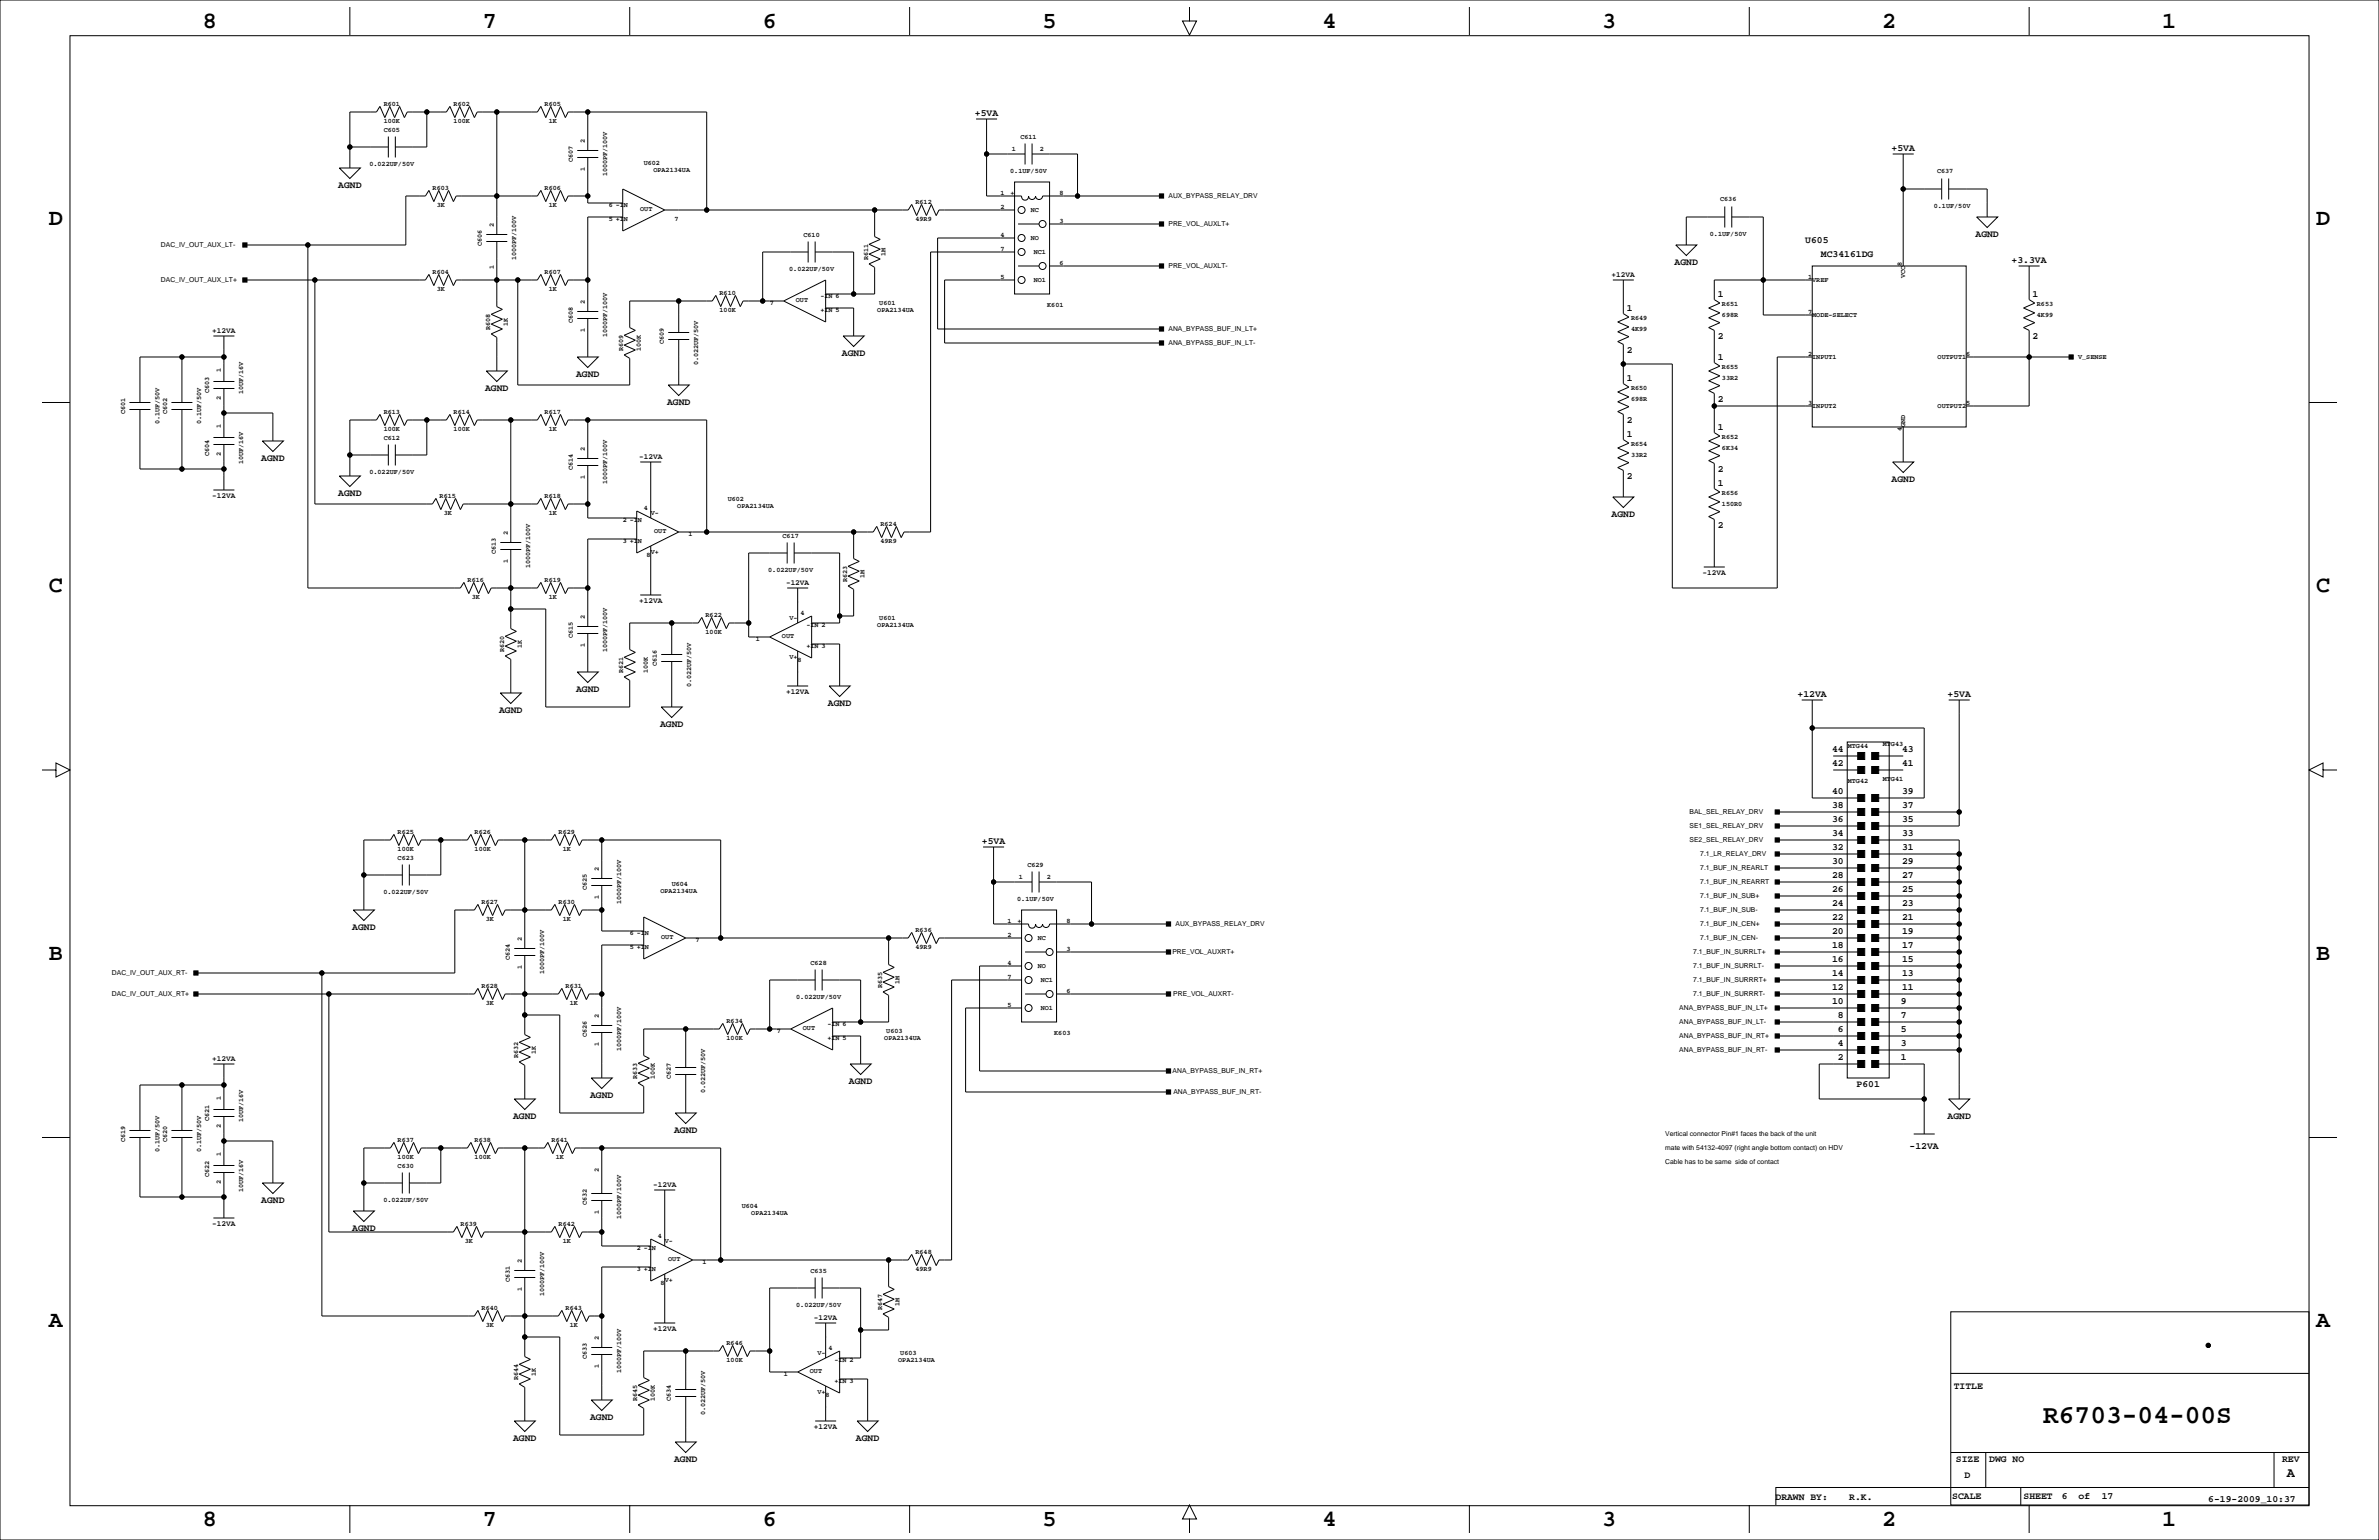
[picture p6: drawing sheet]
<svg xmlns="http://www.w3.org/2000/svg" width="864mm" height="559mm" viewBox="0 0 864 559" stroke-linecap="round" stroke-linejoin="round" font-family="sans-serif">
<defs><g id="words">
<text font-size="9.5" x="741.7" y="516.5">R6703-04-00S</text>
<g font-size="8.5">
<text x="73.7" y="10">8</text>
<text x="175.3" y="10">7</text>
<text x="276.9" y="10">6</text>
<text x="378.5" y="10">5</text>
<text x="480.1" y="10">4</text>
<text x="581.7" y="10">3</text>
<text x="683.3" y="10">2</text>
<text x="784.9" y="10">1</text>
<text x="17.8" y="81.6">D</text>
<text x="840.7" y="81.6">D</text>
<text x="17.8" y="215">C</text>
<text x="840.7" y="215">C</text>
<text x="17.8" y="348.3">B</text>
<text x="840.7" y="348.3">B</text>
<text x="17.8" y="481.7">A</text>
<text x="840.7" y="481.7">A</text>
<text x="73.7" y="553.8">8</text>
<text x="175.3" y="553.8">7</text>
<text x="276.9" y="553.8">6</text>
<text x="378.5" y="553.8">5</text>
<text x="480.1" y="553.8">4</text>
<text x="581.7" y="553.8">3</text>
<text x="683.3" y="553.8">2</text>
<text x="784.9" y="553.8">1</text>
</g>
<text font-size="4.9" x="830.1" y="536.1">A</text>
<g font-size="3.5">
<text x="353.9" y="42.1">+5VA</text>
<text x="686.6" y="54.8">+5VA</text>
<text x="122.8" y="68">AGND</text>
<text x="655.3" y="88.2">U605</text>
<text x="717.1" y="85.8">AGND</text>
<text x="607.9" y="96">AGND</text>
<text x="661" y="93.3">MC34161DG</text>
<text x="730.2" y="95.5">+3.3VA</text>
<text x="623.6" y="107.7">1</text>
<text x="737.9" y="107.7">1</text>
<text x="590.6" y="112.8">1</text>
<text x="623.6" y="122.9">2</text>
<text x="737.9" y="122.9">2</text>
<text x="305.6" y="129">AGND</text>
<text x="590.6" y="128">2</text>
<text x="623.6" y="130.5">1</text>
<text x="209.1" y="136.6">AGND</text>
<text x="176.1" y="141.7">AGND</text>
<text x="590.6" y="138.2">1</text>
<text x="242.1" y="146.8">AGND</text>
<text x="623.6" y="145.8">2</text>
<text x="590.6" y="153.4">2</text>
<text x="623.6" y="155.9">1</text>
<text x="590.6" y="158.5">1</text>
<text x="94.8" y="167.1">AGND</text>
<text x="590.6" y="173.7">2</text>
<text x="623.6" y="171.2">2</text>
<text x="122.8" y="179.8">AGND</text>
<text x="623.6" y="176.3">1</text>
<text x="686.6" y="174.7">AGND</text>
<text x="585" y="187.4">AGND</text>
<text x="623.6" y="191.5">2</text>
<text x="209.1" y="250.9">AGND</text>
<text x="300.6" y="256">AGND</text>
<text x="652.6" y="253">+12VA</text>
<text x="707" y="253">+5VA</text>
<text x="181.2" y="258.5">AGND</text>
<text x="239.6" y="263.6">AGND</text>
<text x="665.1" y="272.8">44</text>
<text x="690.5" y="272.8">43</text>
<text x="665.1" y="277.9">42</text>
<text x="690.5" y="277.9">41</text>
<text x="665.1" y="293.2">38</text>
<text x="665.1" y="288.1">40</text>
<text x="690.5" y="293.2">37</text>
<text x="690.5" y="288.1">39</text>
<text x="665.1" y="298.2">36</text>
<text x="690.5" y="298.2">35</text>
<text x="665.1" y="303.3">34</text>
<text x="690.5" y="303.3">33</text>
<text x="356.4" y="306.3">+5VA</text>
<text x="665.1" y="308.4">32</text>
<text x="690.5" y="308.4">31</text>
<text x="665.1" y="313.5">30</text>
<text x="690.5" y="313.5">29</text>
<text x="665.1" y="323.6">26</text>
<text x="665.1" y="318.6">28</text>
<text x="690.5" y="323.6">25</text>
<text x="690.5" y="318.6">27</text>
<text x="665.1" y="328.7">24</text>
<text x="690.5" y="328.7">23</text>
<text x="665.1" y="333.8">22</text>
<text x="690.5" y="333.8">21</text>
<text x="127.8" y="337.3">AGND</text>
<text x="665.1" y="338.9">20</text>
<text x="690.5" y="338.9">19</text>
<text x="665.1" y="344">18</text>
<text x="690.5" y="344">17</text>
<text x="665.1" y="349">16</text>
<text x="690.5" y="349">15</text>
<text x="665.1" y="359.2">12</text>
<text x="665.1" y="354.1">14</text>
<text x="690.5" y="359.2">11</text>
<text x="690.5" y="354.1">13</text>
<text x="665.1" y="364.3">10</text>
<text x="690" y="364.3">9</text>
<text x="667.2" y="369.4">8</text>
<text x="690" y="369.4">7</text>
<text x="667.2" y="374.4">6</text>
<text x="690" y="374.4">5</text>
<text x="667.2" y="379.5">4</text>
<text x="690" y="379.5">3</text>
<text x="667.2" y="384.6">2</text>
<text x="690" y="384.6">1</text>
<text x="308.2" y="393.2">AGND</text>
<text x="673.9" y="394.4">P601</text>
<text x="214.2" y="398.2">AGND</text>
<text x="186.3" y="405.9">AGND</text>
<text x="707" y="405.9">AGND</text>
<text x="244.7" y="410.9">AGND</text>
<text x="693.2" y="417">-12VA</text>
<text x="94.8" y="436.3">AGND</text>
<text x="127.8" y="446.5">AGND</text>
<text x="709.2" y="504.2">TITLE</text>
<text x="214.2" y="515.1">AGND</text>
<text x="186.3" y="522.7">AGND</text>
<text x="310.7" y="522.7">AGND</text>
<text x="244.7" y="530.3">AGND</text>
<text x="710" y="530.6">SIZE</text>
<text x="722.1" y="530.6">DWG NO</text>
<text x="828.4" y="530.6">REV</text>
<text x="713.2" y="536.2">D</text>
<text x="644.5" y="544.3">DRAWN BY:</text>
<text x="671.3" y="544.4">R.K.</text>
<text x="708.7" y="544">SCALE</text>
<text x="734.6" y="544">SHEET</text>
<text x="748.5" y="544">6</text>
<text x="754.5" y="544">of</text>
<text x="762.9" y="544">17</text>
<text x="801.6" y="544.9">6-19-2009_10:37</text>
</g>
<g font-size="2.8">
<text x="585" y="100.4">+12VA</text>
<text x="77" y="120.7">+12VA</text>
<text x="232" y="166.4">-12VA</text>
<text x="77" y="180.6">-12VA</text>
<text x="618.1" y="208.6">-12VA</text>
<text x="285.3" y="212.1">-12VA</text>
<text x="232" y="218.7">+12VA</text>
<text x="285.3" y="251.7">+12VA</text>
<text x="77" y="384.8">+12VA</text>
<text x="237.1" y="430.6">-12VA</text>
<text x="77" y="444.8">-12VA</text>
<text x="295.5" y="478.8">-12VA</text>
<text x="237.1" y="482.9">+12VA</text>
<text x="295.5" y="518.4">+12VA</text>
</g>
<g font-size="2.5">
<text x="139.3" y="38.3">R601</text>
<text x="164.7" y="38.3">R602</text>
<text x="197.7" y="38.3">R605</text>
<text x="139.3" y="44.6">100K</text>
<text x="139.3" y="47.9">C605</text>
<text x="164.7" y="44.6">100K</text>
<text x="199.2" y="44.6">1K</text>
<text x="212.3" y="51.8" transform="rotate(-90 212.3 51.8)">2</text>
<text x="370.4" y="50.5">C611</text>
<text x="208" y="58.8" transform="rotate(-90 208 58.8)">C607</text>
<text x="367.3" y="54.8">1</text>
<text x="377.4" y="54.8">2</text>
<text x="134.1" y="60.4">0.022UF/50V</text>
<text x="212.3" y="61.9" transform="rotate(-90 212.3 61.9)">1</text>
<text x="220.4" y="64" transform="rotate(-90 220.4 64)">1000PF/100V</text>
<text x="233.7" y="60">U602</text>
<text x="237.2" y="62.6">OPA2134UA</text>
<text x="366.7" y="62.9">0.1UF/50V</text>
<text x="703.2" y="62.7">C637</text>
<text x="157.1" y="68.8">R603</text>
<text x="197.7" y="68.8">R606</text>
<text x="363.2" y="70.6">1</text>
<text x="366.8" y="70.6">+</text>
<text x="384.6" y="70.6">8</text>
<text x="158.5" y="75.1">3K</text>
<text x="199.2" y="75.1">1K</text>
<text x="221" y="75.3">6 -IN</text>
<text x="232.4" y="76.5">OUT</text>
<text x="332.3" y="73.8">R612</text>
<text x="363.2" y="75.7">2</text>
<text x="374.2" y="77">NC</text>
<text x="424.2" y="72">AUX_BYPASS_RELAY_DRV</text>
<text x="624.4" y="72.8">C636</text>
<text x="702" y="75.6">0.1UF/50V</text>
<text x="179.3" y="82.3" transform="rotate(-90 179.3 82.3)">2</text>
<text x="221" y="80.4">5 +IN</text>
<text x="244.9" y="80.4">7</text>
<text x="332.3" y="80.2">49R9</text>
<text x="384.6" y="80.8">3</text>
<text x="424.2" y="82.2">PRE_VOL_AUXLT+</text>
<text x="58.4" y="89.8">DAC_IV_OUT_AUX_LT-</text>
<text x="174.9" y="89.3" transform="rotate(-90 174.9 89.3)">C606</text>
<text x="291.7" y="86">C610</text>
<text x="363.2" y="85.9">4</text>
<text x="374.2" y="87.1">NO</text>
<text x="620.7" y="85.8">0.1UF/50V</text>
<text x="187.4" y="94.5" transform="rotate(-90 187.4 94.5)">1000PF/100V</text>
<text x="315.1" y="94.4" transform="rotate(-90 315.1 94.4)">R611</text>
<text x="321.5" y="92.9" transform="rotate(-90 321.5 92.9)">1M</text>
<text x="363.2" y="90.9">7</text>
<text x="375.3" y="92.2">NC1</text>
<text x="157.1" y="99.2">R604</text>
<text x="179.3" y="97.5" transform="rotate(-90 179.3 97.5)">1</text>
<text x="197.7" y="99.2">R607</text>
<text x="286.5" y="98.5">0.022UF/50V</text>
<text x="363.2" y="101.1">5</text>
<text x="384.6" y="96">6</text>
<text x="424.2" y="97.4">PRE_VOL_AUXLT-</text>
<text x="656.4" y="101.1">1</text>
<text x="690.4" y="96.5" transform="rotate(-90 690.4 96.5)">8</text>
<text x="691.6" y="101" transform="rotate(-90 691.6 101)">VCC</text>
<text x="58.4" y="102.5">DAC_IV_OUT_AUX_LT+</text>
<text x="158.5" y="105.6">3K</text>
<text x="199.2" y="105.6">1K</text>
<text x="261.2" y="106.9">R610</text>
<text x="375.3" y="102.4">NO1</text>
<text x="657.9" y="102.3">VREF</text>
<text x="212.3" y="110.2" transform="rotate(-90 212.3 110.2)">2</text>
<text x="261.2" y="113.2">100K</text>
<text x="279.4" y="110.8">7</text>
<text x="288.9" y="109.6">OUT</text>
<text x="297.8" y="113.4">+IN 5</text>
<text x="297.8" y="108.3">-IN 6</text>
<text x="318.5" y="113.4">OPA2134UA</text>
<text x="319.2" y="110.8">U601</text>
<text x="380.2" y="111.3">K601</text>
<text x="625.1" y="111.2">R651</text>
<text x="656.4" y="113.8">7</text>
<text x="739.4" y="111.2">R653</text>
<text x="178" y="119.8" transform="rotate(-90 178 119.8)">R608</text>
<text x="184.3" y="118.3" transform="rotate(-90 184.3 118.3)">1K</text>
<text x="208" y="117.3" transform="rotate(-90 208 117.3)">C608</text>
<text x="592.1" y="116.3">R649</text>
<text x="625.1" y="115">698R</text>
<text x="657.9" y="115">MODE-SELECT</text>
<text x="739.4" y="115">4K99</text>
<text x="212.3" y="120.4" transform="rotate(-90 212.3 120.4)">1</text>
<text x="220.4" y="122.4" transform="rotate(-90 220.4 122.4)">1000PF/100V</text>
<text x="241" y="124.9" transform="rotate(-90 241 124.9)">C609</text>
<text x="424.2" y="120.3">ANA_BYPASS_BUF_IN_LT+</text>
<text x="424.2" y="125.3">ANA_BYPASS_BUF_IN_LT-</text>
<text x="592.1" y="120.1">4K99</text>
<text x="226.2" y="127.4" transform="rotate(-90 226.2 127.4)">R609</text>
<text x="232.6" y="127.4" transform="rotate(-90 232.6 127.4)">100K</text>
<text x="656.4" y="129">2</text>
<text x="657.9" y="130.2">INPUT1</text>
<text x="703.4" y="130.2">OUTPUT1</text>
<text x="713.7" y="129">6</text>
<text x="754.4" y="130.2">V_SENSE</text>
<text x="80.2" y="135.1" transform="rotate(-90 80.2 135.1)">1</text>
<text x="253.4" y="132.6" transform="rotate(-90 253.4 132.6)">0.022UF/50V</text>
<text x="625.1" y="134">R655</text>
<text x="625.1" y="137.9">33R2</text>
<text x="75.9" y="142.7" transform="rotate(-90 75.9 142.7)">C603</text>
<text x="88.3" y="143.1" transform="rotate(-90 88.3 143.1)">10UF/16V</text>
<text x="592.1" y="141.7">R650</text>
<text x="80.2" y="145.2" transform="rotate(-90 80.2 145.2)">2</text>
<text x="592.1" y="145.5">698R</text>
<text x="656.4" y="146.8">3</text>
<text x="657.9" y="148">INPUT2</text>
<text x="703.4" y="148">OUTPUT2</text>
<text x="713.7" y="146.8">5</text>
<text x="45.4" y="150.3" transform="rotate(-90 45.4 150.3)">C601</text>
<text x="57.8" y="154" transform="rotate(-90 57.8 154)">0.1UF/50V</text>
<text x="60.6" y="150.3" transform="rotate(-90 60.6 150.3)">C602</text>
<text x="73.1" y="154" transform="rotate(-90 73.1 154)">0.1UF/50V</text>
<text x="80.2" y="155.4" transform="rotate(-90 80.2 155.4)">1</text>
<text x="139.3" y="150">R613</text>
<text x="164.7" y="150">R614</text>
<text x="197.7" y="150">R617</text>
<text x="691.6" y="154.9" transform="rotate(-90 691.6 154.9)">GND</text>
<text x="139.3" y="159.7">C612</text>
<text x="139.3" y="156.4">100K</text>
<text x="164.7" y="156.4">100K</text>
<text x="199.2" y="156.4">1K</text>
<text x="592.1" y="162">R654</text>
<text x="625.1" y="159.4">R652</text>
<text x="690.4" y="156.4" transform="rotate(-90 690.4 156.4)">4</text>
<text x="75.9" y="165.5" transform="rotate(-90 75.9 165.5)">C604</text>
<text x="80.2" y="165.6" transform="rotate(-90 80.2 165.6)">2</text>
<text x="212.3" y="163.6" transform="rotate(-90 212.3 163.6)">2</text>
<text x="592.1" y="165.8">33R2</text>
<text x="625.1" y="163.3">6K34</text>
<text x="88.3" y="168.5" transform="rotate(-90 88.3 168.5)">10UF/16V</text>
<text x="134.1" y="172.1">0.022UF/50V</text>
<text x="208" y="170.6" transform="rotate(-90 208 170.6)">C614</text>
<text x="212.3" y="173.7" transform="rotate(-90 212.3 173.7)">1</text>
<text x="220.4" y="175.8" transform="rotate(-90 220.4 175.8)">1000PF/100V</text>
<text x="625.1" y="179.8">R656</text>
<text x="159.6" y="180.5">R615</text>
<text x="197.7" y="180.5">R618</text>
<text x="233.7" y="184.9">4</text>
<text x="264.2" y="182">U602</text>
<text x="267.7" y="184.5">OPA2134UA</text>
<text x="625.1" y="183.6">150R0</text>
<text x="161.1" y="186.9">3K</text>
<text x="199.2" y="186.9">1K</text>
<text x="226.1" y="189.6">2 -IN</text>
<text x="236.2" y="187">V-</text>
<text x="319.6" y="190.7">R624</text>
<text x="184.3" y="194.1" transform="rotate(-90 184.3 194.1)">2</text>
<text x="226.1" y="197.2">3 +IN</text>
<text x="237.5" y="193.4">OUT</text>
<text x="250" y="194.7">1</text>
<text x="284.1" y="195.3">C617</text>
<text x="319.6" y="197">49R9</text>
<text x="180" y="201.1" transform="rotate(-90 180 201.1)">C613</text>
<text x="234.7" y="202.3">8</text>
<text x="236.2" y="201">V+</text>
<text x="184.3" y="204.2" transform="rotate(-90 184.3 204.2)">1</text>
<text x="192.5" y="206.3" transform="rotate(-90 192.5 206.3)">1000PF/100V</text>
<text x="278.9" y="207.7">0.022UF/50V</text>
<text x="313.9" y="209.8" transform="rotate(-90 313.9 209.8)">1M</text>
<text x="169.8" y="211">R616</text>
<text x="197.7" y="211">R619</text>
<text x="307.5" y="211.2" transform="rotate(-90 307.5 211.2)">R623</text>
<text x="171.2" y="217.4">3K</text>
<text x="199.2" y="217.4">1K</text>
<text x="212.3" y="224.5" transform="rotate(-90 212.3 224.5)">2</text>
<text x="256.1" y="223.7">R622</text>
<text x="286.6" y="225.1">V-</text>
<text x="290.6" y="223">4</text>
<text x="292.7" y="227.7">-IN 2</text>
<text x="318.5" y="227.7">OPA2134UA</text>
<text x="319.2" y="225.1">U601</text>
<text x="208" y="231.6" transform="rotate(-90 208 231.6)">C615</text>
<text x="256.1" y="230.1">100K</text>
<text x="274.3" y="232.8">1</text>
<text x="283.8" y="231.5">OUT</text>
<text x="183.1" y="236.6" transform="rotate(-90 183.1 236.6)">R620</text>
<text x="189.4" y="235.2" transform="rotate(-90 189.4 235.2)">1K</text>
<text x="212.3" y="234.7" transform="rotate(-90 212.3 234.7)">1</text>
<text x="220.4" y="236.7" transform="rotate(-90 220.4 236.7)">1000PF/100V</text>
<text x="286.6" y="239.1">V+</text>
<text x="292.7" y="235.3">+IN 3</text>
<text x="226.2" y="244.3" transform="rotate(-90 226.2 244.3)">R621</text>
<text x="235.1" y="244.3" transform="rotate(-90 235.1 244.3)">100K</text>
<text x="238.4" y="241.7" transform="rotate(-90 238.4 241.7)">C616</text>
<text x="289.6" y="240.4">8</text>
<text x="250.9" y="249.4" transform="rotate(-90 250.9 249.4)">0.022UF/50V</text>
<text x="670.8" y="271.3">MTG44</text>
<text x="683.5" y="270.9">MTG43</text>
<text x="670.8" y="284">MTG42</text>
<text x="683.5" y="283.6">MTG41</text>
<text x="613.3" y="295.5">BAL_SEL_RELAY_DRV</text>
<text x="144.4" y="302.4">R625</text>
<text x="172.3" y="302.4">R626</text>
<text x="202.8" y="302.4">R629</text>
<text x="613.3" y="305.7">SE2_SEL_RELAY_DRV</text>
<text x="613.3" y="300.6">SE1_SEL_RELAY_DRV</text>
<text x="144.4" y="308.8">100K</text>
<text x="172.3" y="308.8">100K</text>
<text x="204.3" y="308.8">1K</text>
<text x="617.2" y="310.8">7.1_LR_RELAY_DRV</text>
<text x="144.4" y="312.1">C623</text>
<text x="217.4" y="316" transform="rotate(-90 217.4 316)">2</text>
<text x="373" y="314.6">C629</text>
<text x="617.2" y="315.8">7.1_BUF_IN_REARLT</text>
<text x="213" y="323" transform="rotate(-90 213 323)">C625</text>
<text x="243.8" y="321.7">U604</text>
<text x="369.9" y="319">1</text>
<text x="380" y="319">2</text>
<text x="617.2" y="320.9">7.1_BUF_IN_REARRT</text>
<text x="139.2" y="324.5">0.022UF/50V</text>
<text x="174.8" y="327.8">R627</text>
<text x="202.8" y="327.8">R630</text>
<text x="217.4" y="326.1" transform="rotate(-90 217.4 326.1)">1</text>
<text x="225.5" y="328.2" transform="rotate(-90 225.5 328.2)">1000PF/100V</text>
<text x="239.7" y="324.2">OPA2134UA</text>
<text x="369.3" y="327.1">0.1UF/50V</text>
<text x="617.2" y="326">7.1_BUF_IN_SUB+</text>
<text x="176.3" y="334.2">3K</text>
<text x="204.3" y="334.2">1K</text>
<text x="365.8" y="334.8">1</text>
<text x="369.4" y="334.8">+</text>
<text x="387.1" y="334.8">8</text>
<text x="617.2" y="331.1">7.1_BUF_IN_SUB-</text>
<text x="189.4" y="341.4" transform="rotate(-90 189.4 341.4)">2</text>
<text x="228.6" y="339.4">6 -IN</text>
<text x="240" y="340.7">OUT</text>
<text x="252.5" y="342">7</text>
<text x="332.3" y="338">R636</text>
<text x="365.8" y="339.9">2</text>
<text x="376.8" y="341.1">NC</text>
<text x="426.7" y="336.2">AUX_BYPASS_RELAY_DRV</text>
<text x="617.2" y="341.2">7.1_BUF_IN_CEN-</text>
<text x="617.2" y="336.2">7.1_BUF_IN_CEN+</text>
<text x="228.6" y="344.5">5 +IN</text>
<text x="332.3" y="344.4">49R9</text>
<text x="387.1" y="344.9">3</text>
<text x="425.6" y="346.3">PRE_VOL_AUXRT+</text>
<text x="614.7" y="346.3">7.1_BUF_IN_SURRLT+</text>
<text x="40.6" y="353.9">DAC_IV_OUT_AUX_RT-</text>
<text x="185.1" y="348.4" transform="rotate(-90 185.1 348.4)">C624</text>
<text x="189.4" y="351.5" transform="rotate(-90 189.4 351.5)">1</text>
<text x="197.5" y="353.6" transform="rotate(-90 197.5 353.6)">1000PF/100V</text>
<text x="294.2" y="350.2">C628</text>
<text x="365.8" y="350">4</text>
<text x="376.8" y="351.3">NO</text>
<text x="614.7" y="351.4">7.1_BUF_IN_SURRLT-</text>
<text x="174.8" y="358.3">R628</text>
<text x="205.3" y="358.3">R631</text>
<text x="320.2" y="358.6" transform="rotate(-90 320.2 358.6)">R635</text>
<text x="326.6" y="357.1" transform="rotate(-90 326.6 357.1)">1M</text>
<text x="365.8" y="355.1">7</text>
<text x="377.8" y="356.4">NC1</text>
<text x="614.7" y="356.5">7.1_BUF_IN_SURRRT+</text>
<text x="40.6" y="361.6">DAC_IV_OUT_AUX_RT+</text>
<text x="176.3" y="364.7">3K</text>
<text x="206.8" y="364.7">1K</text>
<text x="289" y="362.6">0.022UF/50V</text>
<text x="365.8" y="365.3">5</text>
<text x="387.1" y="360.2">6</text>
<text x="425.9" y="361.6">PRE_VOL_AUXRT-</text>
<text x="614.7" y="361.6">7.1_BUF_IN_SURRRT-</text>
<text x="217.4" y="369.3" transform="rotate(-90 217.4 369.3)">2</text>
<text x="263.7" y="371">R634</text>
<text x="377.8" y="366.5">NO1</text>
<text x="609.6" y="371.7">ANA_BYPASS_BUF_IN_LT-</text>
<text x="609.6" y="366.6">ANA_BYPASS_BUF_IN_LT+</text>
<text x="213" y="376.3" transform="rotate(-90 213 376.3)">C626</text>
<text x="263.7" y="377.4">100K</text>
<text x="281.9" y="375">7</text>
<text x="291.5" y="373.7">OUT</text>
<text x="300.4" y="377.5">+IN 5</text>
<text x="300.4" y="372.5">-IN 6</text>
<text x="321" y="377.5">OPA2134UA</text>
<text x="321.7" y="375">U603</text>
<text x="382.7" y="375.4">K603</text>
<text x="609.6" y="376.8">ANA_BYPASS_BUF_IN_RT+</text>
<text x="188.1" y="384" transform="rotate(-90 188.1 384)">R632</text>
<text x="194.5" y="382.5" transform="rotate(-90 194.5 382.5)">1K</text>
<text x="217.4" y="379.4" transform="rotate(-90 217.4 379.4)">1</text>
<text x="225.5" y="381.5" transform="rotate(-90 225.5 381.5)">1000PF/100V</text>
<text x="609.6" y="381.9">ANA_BYPASS_BUF_IN_RT-</text>
<text x="425.7" y="389.5">ANA_BYPASS_BUF_IN_RT+</text>
<text x="231.3" y="391.6" transform="rotate(-90 231.3 391.6)">R633</text>
<text x="237.7" y="391.6" transform="rotate(-90 237.7 391.6)">100K</text>
<text x="243.5" y="391.6" transform="rotate(-90 243.5 391.6)">C627</text>
<text x="80.2" y="399.3" transform="rotate(-90 80.2 399.3)">1</text>
<text x="256" y="396.8" transform="rotate(-90 256 396.8)">0.022UF/50V</text>
<text x="426" y="397.1">ANA_BYPASS_BUF_IN_RT-</text>
<text x="75.9" y="406.8" transform="rotate(-90 75.9 406.8)">C621</text>
<text x="88.3" y="407.2" transform="rotate(-90 88.3 407.2)">10UF/16V</text>
<text x="80.2" y="409.4" transform="rotate(-90 80.2 409.4)">2</text>
<text x="604.5" y="412.4">Vertical connector Pin#1 faces the back of the unit</text>
<text x="45.4" y="414.4" transform="rotate(-90 45.4 414.4)">C619</text>
<text x="57.8" y="418.1" transform="rotate(-90 57.8 418.1)">0.1UF/50V</text>
<text x="60.6" y="414.4" transform="rotate(-90 60.6 414.4)">C620</text>
<text x="73.1" y="418.1" transform="rotate(-90 73.1 418.1)">0.1UF/50V</text>
<text x="80.2" y="419.6" transform="rotate(-90 80.2 419.6)">1</text>
<text x="144.4" y="414.2">R637</text>
<text x="172.3" y="414.2">R638</text>
<text x="200.2" y="414.2">R641</text>
<text x="604.5" y="417.4">mate with 54132-4097 (right angle bottom contact) on HDV</text>
<text x="144.4" y="423.9">C630</text>
<text x="144.4" y="420.6">100K</text>
<text x="172.3" y="420.6">100K</text>
<text x="201.7" y="420.6">1K</text>
<text x="217.4" y="425.2" transform="rotate(-90 217.4 425.2)">2</text>
<text x="604.5" y="422.5">Cable has to be same side of contact</text>
<text x="75.9" y="427.1" transform="rotate(-90 75.9 427.1)">C622</text>
<text x="80.2" y="429.7" transform="rotate(-90 80.2 429.7)">2</text>
<text x="88.3" y="432.6" transform="rotate(-90 88.3 432.6)">10UF/16V</text>
<text x="139.2" y="436.3">0.022UF/50V</text>
<text x="213" y="437.3" transform="rotate(-90 213 437.3)">C632</text>
<text x="217.4" y="440.4" transform="rotate(-90 217.4 440.4)">1</text>
<text x="225.5" y="442.5" transform="rotate(-90 225.5 442.5)">1000PF/100V</text>
<text x="269.2" y="438.5">U604</text>
<text x="272.7" y="441">OPA2134UA</text>
<text x="167.2" y="444.7">R639</text>
<text x="202.8" y="444.7">R642</text>
<text x="238.8" y="449.1">4</text>
<text x="168.7" y="451">3K</text>
<text x="204.3" y="451">1K</text>
<text x="231.1" y="453.7">2 -IN</text>
<text x="241.3" y="451.2">V-</text>
<text x="332.3" y="454.8">R648</text>
<text x="189.4" y="458.2" transform="rotate(-90 189.4 458.2)">2</text>
<text x="231.1" y="461.4">3 +IN</text>
<text x="242.6" y="457.5">OUT</text>
<text x="255.1" y="458.8">1</text>
<text x="294.2" y="462">C635</text>
<text x="332.3" y="461.2">49R9</text>
<text x="185.1" y="465.2" transform="rotate(-90 185.1 465.2)">C631</text>
<text x="239.8" y="466.4">8</text>
<text x="241.3" y="465.2">V+</text>
<text x="189.4" y="468.3" transform="rotate(-90 189.4 468.3)">1</text>
<text x="197.5" y="470.4" transform="rotate(-90 197.5 470.4)">1000PF/100V</text>
<text x="326.6" y="473.9" transform="rotate(-90 326.6 473.9)">1M</text>
<text x="174.8" y="475.2">R640</text>
<text x="205.3" y="475.2">R643</text>
<text x="289" y="474.4">0.022UF/50V</text>
<text x="320.2" y="475.4" transform="rotate(-90 320.2 475.4)">R647</text>
<text x="176.3" y="481.5">3K</text>
<text x="206.8" y="481.5">1K</text>
<text x="217.4" y="486.2" transform="rotate(-90 217.4 486.2)">2</text>
<text x="263.7" y="487.9">R646</text>
<text x="296.8" y="491.8">V-</text>
<text x="300.8" y="489.7">4</text>
<text x="326.8" y="491.8">U603</text>
<text x="213" y="493.2" transform="rotate(-90 213 493.2)">C633</text>
<text x="217.4" y="496.3" transform="rotate(-90 217.4 496.3)">1</text>
<text x="263.7" y="494.2">100K</text>
<text x="302.9" y="494.4">-IN 2</text>
<text x="326.1" y="494.4">OPA2134UA</text>
<text x="188.1" y="500.8" transform="rotate(-90 188.1 500.8)">R644</text>
<text x="194.5" y="499.3" transform="rotate(-90 194.5 499.3)">1K</text>
<text x="225.5" y="498.4" transform="rotate(-90 225.5 498.4)">1000PF/100V</text>
<text x="284.5" y="499.5">1</text>
<text x="294" y="498.2">OUT</text>
<text x="302.9" y="502">+IN 3</text>
<text x="231.3" y="508.4" transform="rotate(-90 231.3 508.4)">R645</text>
<text x="237.7" y="508.4" transform="rotate(-90 237.7 508.4)">100K</text>
<text x="243.5" y="508.4" transform="rotate(-90 243.5 508.4)">C634</text>
<text x="296.8" y="505.8">V+</text>
<text x="299.7" y="507.1">8</text>
<text x="256" y="513.6" transform="rotate(-90 256 513.6)">0.022UF/50V</text>
</g>
</g></defs>
<g fill="none" stroke="#000" stroke-width=".36">
<path d="M0 0h863.6v558.8h-863.6zM25.4 13h812.8v533.4h-812.8zM127 2.5v10.2M228.6 2.5v10.2M330.2 2.5v10.2M431.8 2.5v5.1h2.5l-2.5 5.1-2.5-5.1h2.5M533.4 2.5v10.2M635 2.5v10.2M736.6 2.5v10.2M127 53.3h14M141 49.5v7.6M143.5 49.5v7.6"/>
<path d="M154.9 40.6v12.7h-11.4M180.3 40.6v44.5M209.5 57.1h7.7M209.5 54.6h7.7M213.4 40.6v14M213.4 57.1v16.6h12.7M354.3 43.2h7.6M358.1 43.2v27.9h12.7M358.1 55.9h14M372.1 52.1v7.6M374.6 52.1v7.6M374.6 55.9h16.6v15.2"/>
<path d="M687.1 55.9h7.6M690.9 55.9v40.6M123.2 61h7.6l-3.8 3.8zM127 61v-20.4h9.7l1.2-2 1.8 4.1 1.8-4.1 1.8 4.1 1.7-4.1 1.8 4.1 1-2.1h14.3l1.2-2 1.8 4.1 1.8-4.1 1.8 4.1 1.7-4.1 1.8 4.1 1-2.1h21.9l1.2-2 1.8 4.1 1.8-4.1 1.8 4.1 1.8-4.1 1.7 4.1 1-2.1h50.3v35.6M213.4 71.1h-7.2l-1 2.1-1.7-4.1-1.8 4.1-1.8-4.1-1.8 4.1-1.8-4.1-1.2 2h-29.5l-1 2.1-1.8-4.1-1.8 4.1-1.7-4.1-1.8 4.1-1.8-4.1-1.3 2h-7.1v17.8h-58.4M226.1 78.7h-12.7v34.3M226.1 68.6l15.2 7.6-15.2 7.6zM241.3 76.2h88.4l1.3-2 1.7 4 1.8-4 1.8 4 1.8-4 1.8 4 1-2h27.4M317.5 76.2v9.7l2 1-4 1.7 4 1.8-4 1.8 4 1.8-4 1.8 2 1.2v9.7h-17.8M368.3 66h12.7v40.7h-12.7zM421.6 71.1h-43.1a1.27 1.27 0 0 1-1.3 1.3 1.27 1.27 0 0 1-1.3-1.3 1.28 1.28 0 0 1-1.3 1.3 1.28 1.28 0 0 1-1.2-1.3 1.27 1.27 0 0 1-1.3 1.5 1.27 1.27 0 0 1-1.2-1.5M626.1 78.7h-14v10.2"/>
<path d="M626.1 74.9v7.7M628.6 78.7h11.5v35.6h17.8M628.6 74.9v7.7M690.9 68.6h13.9M704.8 64.8v7.6M707.4 68.6h14v10.1M707.4 64.8v7.6M717.5 78.7h7.7l-3.8 3.9zM111.8 88.9v124.5h55.3l1.3-2.1 1.8 4.1 1.8-4.1 1.7 4.1 1.8-4.1 1.8 4.1 1-2h16.8l1.2-2.1 1.8 4.1 1.8-4.1 1.8 4.1 1.8-4.1 1.7 4.1 1-2h7.2M176.5 87.6h7.6M176.5 85.1h7.6M180.3 87.6v23.7l2.1 1-4.1 1.7 4.1 1.8-4.1 1.8 4.1 1.8-4.1 1.8 2 1.2v12.2"/>
<path d="M293.4 91.4h-16.5v17.8M293.4 87.6v7.6M295.9 91.4h14v15.3M295.9 87.6v7.6M368.3 91.4h-30.5v101.6h-9.6l-1 2.1-1.8-4.1-1.8 4.1-1.8-4.1-1.8 4.1-1.7-4.1-1.3 2h-70.6M368.3 86.4h-27.9v33h81.2M369.6 96.5h7.6M369.6 81.3h7.6M370.8 91.4h.1M381 96.5h40.6M381 81.3h40.6M608.3 88.9h7.6l-3.8 3.8z"/>
<path d="M657.9 96.5h55.8v58.4h-55.8zM732.8 96.5h7.6M736.6 96.5v12.2l2 1.3-4 1.8 4 1.7-4 1.8 4 1.8-4 1.8 2 1v27.4h-22.9M88.9 101.6h65.5l1.3-2 1.8 4 1.8-4 1.7 4 1.8-4 1.8 4 1-2h29.5l1.2-2 1.8 4 1.8-4 1.8 4 1.8-4 1.7 4 1-2h7.2M114.3 101.6v81.3h42.7l1.2-2.1 1.8 4.1 1.8-4.1 1.8 4.1 1.8-4.1 1.7 4.1 1-2h27l1.2-2.1 1.8 4.1 1.8-4.1 1.8 4.1 1.8-4.1 1.7 4.1 1-2h7.2M188 101.6v38.1h40.6v-9.7l-2-1.2 4-1.8-4-1.8 4-1.8-4-1.7 4-1.8-2-1v-9.7h30l1.2-2 1.8 4.1 1.8-4.1 1.8 4.1 1.8-4.1 1.7 4.1 1-2.1h14.8M209.5 115.6h7.7M209.5 113h7.7M213.4 115.6v13.9M246.4 109.2v11.4M284.5 109.2l15.2-7.6v15.2zM299.7 111.8h10.2v10.1"/>
<path d="M354.3 102.9h.1M368.3 101.6h-25.4v22.9h78.7M585.5 101.6h7.6M589.3 101.6v12.2l2 1.3-4.1 1.7 4.1 1.8-4.1 1.8 4.1 1.8-4.1 1.8 2.1 1v14.2l2 1.3-4.1 1.7 4.1 1.8-4.1 1.8 4.1 1.8-4.1 1.8 2.1 1v9.1l2 1.3-4.1 1.8 4.1 1.7-4.1 1.8 4.1 1.8-4.1 1.8 2.1 1v9.6M657.9 101.6h-35.6v7.1l2 1.3-4 1.8 4 1.7-4 1.8 4 1.8-4 1.8 2 1v11.7l2 1.2-4 1.8 4 1.8-4 1.8 4 1.8-4 1.7 2 1v14.3l2 1.2-4 1.8 4 1.8-4 1.8 4 1.8-4 1.7 2 1v9.2l2 1.3-4 1.7 4 1.8-4 1.8 4 1.8-4 1.8 2 1v17.2M66 129.5v16.6M77.5 138.4h7.6M77.5 121.9h7.6M81.3 121.9v16.5M81.3 129.5h-30.5v16.6M176.5 134.6h7.6l-3.8 3.8zM209.5 129.5h7.7l-3.8 3.8z"/>
<path d="M242.6 139.7h7.6l-3.8 3.8zM242.6 123.2h7.6M242.6 120.6h7.6M246.4 123.2v16.5M306.1 121.9h7.6l-3.8 3.8zM657.9 129.5h-12.7v83.9h-38.1v-81.3h-17.8M713.7 129.5h38.1M15.2 146.1h10.2M47 146.1h7.6M47 148.6h7.6M50.8 148.6v21.6h30.5M62.2 146.1h7.6"/>
<path d="M62.2 148.6h7.6M66 148.6v21.6M77.5 141h7.6M77.5 158.8h7.6M81.3 141v17.8M81.3 149.9h17.8v10.1M154.9 152.4v12.7h-11.4M185.4 152.4v44.4M213.4 152.4v14M622.3 147.3h35.6M690.9 154.9v12.7M838.2 146.1h10.2"/>
<path d="M77.5 161.3h7.6M77.5 177.8h7.6M81.3 161.3v16.5M95.2 160h7.7l-3.8 3.8zM123.2 172.7h7.6l-3.8 3.8zM127 172.7v-20.3h9.7l1.2-2 1.8 4 1.8-4 1.8 4 1.7-4 1.8 4 1-2h14.3l1.2-2 1.8 4 1.8-4 1.8 4 1.7-4 1.8 4 1-2h21.9l1.2-2 1.8 4 1.8-4 1.8 4 1.8-4 1.7 4 1-2h50.3v40.6M127 165.1h14M141 161.3v7.6M143.5 161.3v7.6M209.5 168.9h7.7M209.5 166.4h7.7M213.4 168.9v19.1h17.7"/>
<path d="M232.4 167.6h7.6M236.2 167.6v20.4M687.1 167.6h7.6l-3.8 3.8zM181.6 199.4h7.6M181.6 196.8h7.6M185.4 199.4v28.7l2.1 1-4.1 1.8 4.1 1.8-4.1 1.7 4.1 1.8-4.1 1.8 2 1.3v12.2M231.1 195.6h-17.7v31.7M231.1 185.4l15.3 7.6-15.3 7.7zM236.2 198.1v17.8M285.8 196.8v7.7M288.3 196.8v7.7M309.9 193v9.7l2 1-4.1 1.8 4.1 1.8-4.1 1.7 4.1 1.8-4.1 1.8 2.1 1.3v9.6h-5.1"/>
<path d="M585.5 180.3h7.6l-3.8 3.8zM232.4 215.9h7.6M285.8 213.4h7.6M285.8 200.7h-14v30.4h7.6M288.3 200.7h16.5v25.4h-10.2M289.6 218.4h.1M289.6 213.4v12.7M618.5 205.7h7.6M185.4 221h12.7v35.5h30.5v-9.6l-2-1.3 4-1.8-4-1.7 4-1.8-4-1.8 4-1.8-2-1v-9.6h24.9l1.3-2.1 1.7 4.1 1.8-4.1 1.8 4.1 1.8-4.1 1.8 4.1 1-2h7.1M209.5 229.9h7.7M209.5 227.3h7.7M213.4 229.9v13.9"/>
<path d="M240 237.5h7.6M243.8 226.1v11.4M279.4 231.1l15.2-7.6v15.3zM289.6 236.2v12.7M294.6 233.7h10.2v15.2M181.6 251.5h7.6l-3.8 3.8zM209.5 243.8h7.7l-3.8 3.8zM240 256.5h7.6l-3.8 3.8zM240 240h7.6M243.8 240v16.5M285.8 248.9h7.6M289.6 243.8h.1"/>
<path d="M301 248.9h7.6l-3.8 3.8zM654 254h7.7M657.9 254v35.6h16.5M707.4 254h7.6M711.2 254v45.7h-29.2M15.2 279.4h5.1v-2.5l5.1 2.5-5.1 2.5v-2.5M657.9 264.2h40.6v25.4h-16.5M665.5 279.4h8.9M665.5 274.3h8.9M670.6 269.2h15.2v122h-15.2zM682 279.4h8.9M682 274.3h8.9"/>
<path d="M843.3 279.4v-2.5l-5.1 2.5 5.1 2.5v-2.5h5.1M645.2 299.7h29.2M645.2 294.6h29.2M682 294.6h29.2M132.1 317.5h13.9M146 313.7v7.6M148.6 313.7v7.6M160 304.8v12.7h-11.4M190.5 304.8v39.4M214.6 318.8h7.6M218.4 304.8v14M356.9 307.3h7.6"/>
<path d="M360.7 307.3v28h12.7M374.6 316.2v7.6M377.2 316.2v7.6M645.2 304.8h29.2M645.2 309.9h29.2M645.2 315h29.2M682 304.8h29.2v94M682 309.9h29.2M682 315h29.2M128.3 330.2h7.6l-3.8 3.8zM132.1 330.2v-25.4h9.6l1.3-2 1.8 4 1.8-4 1.7 4 1.8-4 1.8 4 1-2h16.8l1.2-2 1.8 4 1.8-4 1.8 4 1.8-4 1.7 4 1-2h19.4l1.2-2 1.8 4 1.8-4 1.8 4 1.7-4 1.8 4 1-2h50.3v35.6M214.6 321.3h7.6"/>
<path d="M218.4 321.3v16.5h15.3M218.4 330.2h-7.1l-1 2-1.8-4-1.7 4-1.8-4-1.8 4-1.8-4-1.2 2h-16.8l-1 2-1.8-4-1.8 4-1.8-4-1.7 4-1.8-4-1.3 2h-7.1v22.9h-94M233.7 332.7l15.2 7.7-15.2 7.6zM360.7 320h13.9M370.8 330.2h12.7v40.6h-12.7zM373.4 335.3a1.27 1.27 0 0 0 1.3 1.5 1.27 1.27 0 0 0 1.2-1.5M375.9 335.3a1.27 1.27 0 0 0 1.3 1.3 1.27 1.27 0 0 0 1.3-1.3 1.27 1.27 0 0 0 1.2 1.2 1.27 1.27 0 0 0 1.3-1.2h43.2M377.2 320h19v15.3M645.2 320h29.2M645.2 335.3h29.2M645.2 330.2h29.2M645.2 325.1h29.2"/>
<path d="M682 320h29.2M682 335.3h29.2M682 330.2h29.2M682 325.1h29.2M116.8 353.1v124.4h55.4l1.3-2 1.8 4.1 1.7-4.1 1.8 4.1 1.8-4.1 1.8 4.1 1-2.1h19.3l1.3-2 1.7 4.1 1.8-4.1 1.8 4.1 1.8-4.1 1.8 4.1 1-2.1h4.5M186.7 346.7h7.6M186.7 344.2h7.6M190.5 346.7v28.7l2 1-4 1.8 4 1.8-4 1.8 4 1.7-4 1.8 2 1.3v12.2M233.7 342.9h-15.3v29.2M248.9 340.4h80.8l1.3-2.1 1.7 4.1 1.8-4.1 1.8 4.1 1.8-4.1 1.8 4.1 1-2h29.9M295.9 355.6h-16.5v17.8M295.9 351.8v7.6"/>
<path d="M298.4 355.6h14v15.2M298.4 351.8v7.6M322.6 340.4v9.6l2 1-4.1 1.8 4.1 1.8-4.1 1.8 4.1 1.7-4.1 1.8 2.1 1.3v9.6h-20.3M370.8 350.5h-15.2v38.1h68.6M370.8 355.6h-25.4v101.6h-4.5l-1 2-1.8-4-1.8 4-1.8-4-1.8 4-1.7-4-1.3 2h-78.2M372.1 345.4h7.6M373.4 355.6h.1M383.5 345.4h40.7M645.2 340.4h29.2M645.2 350.5h29.2M645.2 355.6h29.2M645.2 345.4h29.2"/>
<path d="M682 340.4h29.2M682 350.5h29.2M682 355.6h29.2M682 345.4h29.2M71.1 360.7h101.1l1.3-2.1 1.8 4.1 1.7-4.1 1.8 4.1 1.8-4.1 1.8 4.1 1-2h19.3l1.3-2.1 1.7 4.1 1.8-4.1 1.8 4.1 1.8-4.1 1.8 4.1 1-2h4.5M119.4 360.7v86.3h45.2l1.3-2 1.7 4.1 1.8-4.1 1.8 4.1 1.8-4.1 1.8 4.1 1-2.1h24.4l1.2-2 1.8 4.1 1.8-4.1 1.8 4.1 1.7-4.1 1.8 4.1 1-2.1h7.1M190.5 368.3h12.7v35.6h30.5v-9.7l-2.1-1.3 4.1-1.7-4.1-1.8 4.1-1.8-4.1-1.8 4.1-1.8-2-1v-9.6h27.4l1.3-2.1 1.8 4.1 1.7-4.1 1.8 4.1 1.8-4.1 1.8 4.1 1-2h14.7M214.6 374.6h7.6M214.6 372.1h7.6M218.4 374.6v16.6M248.9 373.4v13.9M287 373.4l15.3-7.6v15.2z"/>
<path d="M302.3 375.9h10.1v10.2M356.9 367h.1M370.8 365.8h-20.3v30.4h73.7M372.1 360.7h7.6M383.5 360.7h40.7M645.2 360.7h29.2M645.2 375.9h29.2M645.2 370.8h29.2M645.2 365.8h29.2M682 360.7h29.2M682 375.9h29.2M682 370.8h29.2"/>
<path d="M682 365.8h29.2M66 393.7v16.5M77.5 386.1h7.6M81.3 386.1v16.5M81.3 393.7h-30.5v16.5M186.7 398.8h7.6l-3.8 3.8zM214.6 391.2h7.6l-3.8 3.8zM245.1 389.9h7.6M245.1 387.3h7.6M248.9 389.9v14M308.6 386.1h7.6l-3.8 3.8zM645.2 381h29.2"/>
<path d="M674.4 386.1h-14v12.7h38.1M682 386.1h16.5v25.4M682 381h29.2M707.4 398.8h7.6l-3.8 3.8zM15.2 412.8h10.2M47 410.2h7.6M47 412.8h7.6M50.8 412.8v21.5h30.5M62.2 410.2h7.6M62.2 412.8h7.6M66 412.8v21.5M77.5 402.6h7.6"/>
<path d="M77.5 405.1h7.6M81.3 405.1v17.8M81.3 414h17.8v15.3M160 416.6v12.7h-11.4M190.5 416.6v44.4M218.4 416.6v16.5M245.1 403.9h7.6l-3.8 3.8zM694.7 411.5h7.6M838.2 412.8h10.2M77.5 422.9h7.6M77.5 425.4h7.6M81.3 425.4v16.6"/>
<path d="M95.2 429.3h7.7l-3.8 3.8zM128.3 439.4h7.6l-3.8 3.8zM132.1 439.4v-22.8h9.6l1.3-2.1 1.8 4.1 1.8-4.1 1.7 4.1 1.8-4.1 1.8 4.1 1-2h16.8l1.2-2.1 1.8 4.1 1.8-4.1 1.8 4.1 1.8-4.1 1.7 4.1 1-2h16.8l1.3-2.1 1.8 4.1 1.7-4.1 1.8 4.1 1.8-4.1 1.8 4.1 1-2h52.8v40.6M132.1 429.3h13.9M146 425.4v7.7M148.6 425.4v7.7M214.6 435.6h7.6M214.6 433.1h7.6M218.4 435.6v16.5h17.8M237.5 431.8h7.6M241.3 431.8v20.3M77.5 442h7.6"/>
<path d="M236.2 459.7h-17.8v29.2M236.2 449.6l15.3 7.6-15.3 7.6zM322.6 457.2v9.7l2 1-4.1 1.7 4.1 1.8-4.1 1.8 4.1 1.8-4.1 1.8 2.1 1.2v4.6h-10.2M186.7 463.5h7.6M186.7 461h7.6M190.5 463.5v28.8l2 1-4 1.7 4 1.8-4 1.8 4 1.8-4 1.8 2 1.2v12.2M241.3 462.3v17.8M295.9 467.4h-16.5v30.4h10.2M295.9 463.5v7.7M298.4 467.4h14v25.4h-7.6M298.4 463.5v7.7M708.2 476h130v70.1h-130z"/>
<path d="M190.5 485.1h12.7v35.6h30.5v-9.7l-2.1-1.2 4.1-1.8-4.1-1.8 4.1-1.8-4.1-1.7 4.1-1.8-2-1v-9.7h27.4l1.3-2 1.8 4.1 1.7-4.1 1.8 4.1 1.8-4.1 1.8 4.1 1-2.1h7.1M214.6 491.5h7.6M214.6 488.9h7.6M218.4 491.5v16.5M237.5 480.1h7.6M248.9 490.2v14M289.6 497.8l15.2-7.6v15.3zM295.9 480.1h7.6M299.7 485.1h.1M299.7 480.1v12.7M708.2 498.3h130M186.7 515.6h7.6l-3.8 3.8z"/>
<path d="M214.6 508h7.6l-3.8 3.8zM245.1 506.7h7.6M245.1 504.2h7.6M248.9 506.7v16.5M295.9 515.6h7.6M299.7 510.5h.1M299.7 502.9v12.7M304.8 500.4h10.2v15.2M311.1 515.6h7.7l-3.8 3.8zM245.1 523.2h7.6l-3.8 3.8zM708.2 527h130M720.9 527v12.8"/>
<path d="M733.6 539.8v6.3M825.5 527v12.8M838.2 539.8h-193.5v6.3M127 546.1v10.2M228.6 546.1v10.2M330.2 546.1v10.2M431.8 551.2h2.5l-2.5-5.1-2.5 5.1h2.5v5.1M533.4 546.1v10.2M635 546.1v10.2M736.6 546.1v10.2"/>
<circle cx="127" cy="53.3" r=".76"/>
<circle cx="154.9" cy="40.6" r=".76"/>
<circle cx="180.3" cy="40.6" r=".76"/>
<circle cx="213.4" cy="40.6" r=".76"/>
<circle cx="358.1" cy="55.9" r=".76"/>
<circle cx="180.3" cy="71.1" r=".76"/>
<circle cx="213.4" cy="71.1" r=".76"/>
<circle cx="256.5" cy="76.2" r=".76"/>
<circle cx="317.5" cy="76.2" r=".76"/>
<circle cx="370.8" cy="76.2" r="1.27"/>
<circle cx="391.2" cy="71.1" r=".76"/>
<circle cx="690.9" cy="68.6" r=".76"/>
<circle cx="111.8" cy="88.9" r=".76"/>
<circle cx="370.8" cy="86.4" r="1.27"/>
<circle cx="370.8" cy="91.4" r="1.27"/>
<circle cx="378.5" cy="96.5" r="1.27"/>
<circle cx="378.5" cy="81.3" r="1.27"/>
<circle cx="114.3" cy="101.6" r=".76"/>
<circle cx="180.3" cy="101.6" r=".76"/>
<circle cx="188" cy="101.6" r=".76"/>
<circle cx="213.4" cy="101.6" r=".76"/>
<circle cx="246.4" cy="109.2" r=".76"/>
<circle cx="276.9" cy="109.2" r=".76"/>
<circle cx="309.9" cy="106.7" r=".76"/>
<circle cx="370.8" cy="101.6" r="1.27"/>
<circle cx="640.1" cy="101.6" r=".76"/>
<circle cx="66" cy="129.5" r=".76"/>
<circle cx="81.3" cy="129.5" r=".76"/>
<circle cx="589.3" cy="132.1" r=".76"/>
<circle cx="736.6" cy="129.5" r=".76"/>
<circle cx="81.3" cy="149.9" r=".76"/>
<circle cx="154.9" cy="152.4" r=".76"/>
<circle cx="185.4" cy="152.4" r=".76"/>
<circle cx="213.4" cy="152.4" r=".76"/>
<circle cx="622.3" cy="147.3" r=".76"/>
<circle cx="66" cy="170.2" r=".76"/>
<circle cx="81.3" cy="170.2" r=".76"/>
<circle cx="127" cy="165.1" r=".76"/>
<circle cx="185.4" cy="182.9" r=".76"/>
<circle cx="213.4" cy="182.9" r=".76"/>
<circle cx="256.5" cy="193" r=".76"/>
<circle cx="309.9" cy="193" r=".76"/>
<circle cx="185.4" cy="213.4" r=".76"/>
<circle cx="213.4" cy="213.4" r=".76"/>
<circle cx="185.4" cy="221" r=".76"/>
<circle cx="243.8" cy="226.1" r=".76"/>
<circle cx="271.8" cy="226.1" r=".76"/>
<circle cx="304.8" cy="223.5" r=".76"/>
<circle cx="657.9" cy="264.2" r=".76"/>
<circle cx="711.2" cy="294.6" r=".76"/>
<circle cx="132.1" cy="317.5" r=".76"/>
<circle cx="160" cy="304.8" r=".76"/>
<circle cx="190.5" cy="304.8" r=".76"/>
<circle cx="218.4" cy="304.8" r=".76"/>
<circle cx="711.2" cy="315" r=".76"/>
<circle cx="711.2" cy="309.9" r=".76"/>
<circle cx="190.5" cy="330.2" r=".76"/>
<circle cx="218.4" cy="330.2" r=".76"/>
<circle cx="360.7" cy="320" r=".76"/>
<circle cx="396.2" cy="335.3" r=".76"/>
<circle cx="711.2" cy="320" r=".76"/>
<circle cx="711.2" cy="335.3" r=".76"/>
<circle cx="711.2" cy="325.1" r=".76"/>
<circle cx="711.2" cy="330.2" r=".76"/>
<circle cx="116.8" cy="353.1" r=".76"/>
<circle cx="261.6" cy="340.4" r=".76"/>
<circle cx="322.6" cy="340.4" r=".76"/>
<circle cx="373.4" cy="350.5" r="1.27"/>
<circle cx="373.4" cy="340.4" r="1.27"/>
<circle cx="373.4" cy="355.6" r="1.27"/>
<circle cx="381" cy="345.4" r="1.27"/>
<circle cx="711.2" cy="345.4" r=".76"/>
<circle cx="711.2" cy="340.4" r=".76"/>
<circle cx="711.2" cy="350.5" r=".76"/>
<circle cx="711.2" cy="355.6" r=".76"/>
<circle cx="119.4" cy="360.7" r=".76"/>
<circle cx="190.5" cy="360.7" r=".76"/>
<circle cx="190.5" cy="368.3" r=".76"/>
<circle cx="218.4" cy="360.7" r=".76"/>
<circle cx="248.9" cy="373.4" r=".76"/>
<circle cx="279.4" cy="373.4" r=".76"/>
<circle cx="312.4" cy="370.8" r=".76"/>
<circle cx="373.4" cy="365.8" r="1.27"/>
<circle cx="381" cy="360.7" r="1.27"/>
<circle cx="711.2" cy="370.8" r=".76"/>
<circle cx="711.2" cy="365.8" r=".76"/>
<circle cx="711.2" cy="360.7" r=".76"/>
<circle cx="711.2" cy="375.9" r=".76"/>
<circle cx="66" cy="393.7" r=".76"/>
<circle cx="81.3" cy="393.7" r=".76"/>
<circle cx="698.5" cy="398.8" r=".76"/>
<circle cx="711.2" cy="381" r=".76"/>
<circle cx="81.3" cy="414" r=".76"/>
<circle cx="160" cy="416.6" r=".76"/>
<circle cx="190.5" cy="416.6" r=".76"/>
<circle cx="218.4" cy="416.6" r=".76"/>
<circle cx="66" cy="434.3" r=".76"/>
<circle cx="81.3" cy="434.3" r=".76"/>
<circle cx="132.1" cy="429.3" r=".76"/>
<circle cx="190.5" cy="447" r=".76"/>
<circle cx="218.4" cy="447" r=".76"/>
<circle cx="261.6" cy="457.2" r=".76"/>
<circle cx="322.6" cy="457.2" r=".76"/>
<circle cx="190.5" cy="477.5" r=".76"/>
<circle cx="218.4" cy="477.5" r=".76"/>
<circle cx="190.5" cy="485.1" r=".76"/>
<circle cx="248.9" cy="490.2" r=".76"/>
<circle cx="279.4" cy="490.2" r=".76"/>
<circle cx="312.4" cy="482.6" r=".76"/>
<circle cx="801.6" cy="488.2" r=".76"/>
</g>
<g fill="#000" stroke="#000" stroke-width=".36">
<path d="M420.9 70.4h1.5v1.5h-1.5z" fill-rule="evenodd"/>
<path d="M88.1 88.1h1.6v1.6h-1.6z" fill-rule="evenodd"/>
<path d="M420.9 80.5h1.5v1.5h-1.5z" fill-rule="evenodd"/>
<path d="M420.9 95.8h1.5v1.5h-1.5z" fill-rule="evenodd"/>
<path d="M88.1 100.8h1.6v1.6h-1.6z" fill-rule="evenodd"/>
<path d="M420.9 123.7h1.5v1.5h-1.5z" fill-rule="evenodd"/>
<path d="M420.9 118.6h1.5v1.5h-1.5z" fill-rule="evenodd"/>
<path d="M751.1 128.8h1.5v1.5h-1.5z" fill-rule="evenodd"/>
<path d="M674.4 273h2.5v2.6h-2.5z" fill-rule="evenodd"/>
<path d="M679.4 273h2.6v2.6h-2.6z" fill-rule="evenodd"/>
<path d="M644.4 293.9h1.5v1.5h-1.5z" fill-rule="evenodd"/>
<path d="M674.4 278.1h2.5v2.6h-2.5z" fill-rule="evenodd"/>
<path d="M674.4 288.3h2.5v2.5h-2.5z" fill-rule="evenodd"/>
<path d="M674.4 293.4h2.5v2.5h-2.5z" fill-rule="evenodd"/>
<path d="M679.4 278.1h2.6v2.6h-2.6z" fill-rule="evenodd"/>
<path d="M679.4 288.3h2.6v2.5h-2.6z" fill-rule="evenodd"/>
<path d="M679.4 293.4h2.6v2.5h-2.6z" fill-rule="evenodd"/>
<path d="M644.4 299h1.5v1.5h-1.5z" fill-rule="evenodd"/>
<path d="M644.4 304h1.5v1.6h-1.5z" fill-rule="evenodd"/>
<path d="M644.4 309.1h1.5v1.5h-1.5z" fill-rule="evenodd"/>
<path d="M644.4 314.2h1.5v1.5h-1.5z" fill-rule="evenodd"/>
<path d="M674.4 298.4h2.5v2.6h-2.5z" fill-rule="evenodd"/>
<path d="M674.4 303.5h2.5v2.6h-2.5z" fill-rule="evenodd"/>
<path d="M674.4 308.6h2.5v2.5h-2.5z" fill-rule="evenodd"/>
<path d="M674.4 313.7h2.5v2.5h-2.5z" fill-rule="evenodd"/>
<path d="M679.4 298.4h2.6v2.6h-2.6z" fill-rule="evenodd"/>
<path d="M679.4 303.5h2.6v2.6h-2.6z" fill-rule="evenodd"/>
<path d="M679.4 308.6h2.6v2.5h-2.6z" fill-rule="evenodd"/>
<path d="M679.4 313.7h2.6v2.5h-2.6z" fill-rule="evenodd"/>
<path d="M423.4 334.5h1.5v1.5h-1.5z" fill-rule="evenodd"/>
<path d="M644.4 319.3h1.5v1.5h-1.5z" fill-rule="evenodd"/>
<path d="M644.4 324.4h1.5v1.5h-1.5z" fill-rule="evenodd"/>
<path d="M644.4 329.4h1.5v1.6h-1.5z" fill-rule="evenodd"/>
<path d="M644.4 334.5h1.5v1.5h-1.5z" fill-rule="evenodd"/>
<path d="M674.4 318.8h2.5v2.5h-2.5z" fill-rule="evenodd"/>
<path d="M674.4 323.8h2.5v2.6h-2.5z" fill-rule="evenodd"/>
<path d="M674.4 328.9h2.5v2.6h-2.5z" fill-rule="evenodd"/>
<path d="M674.4 334h2.5v2.5h-2.5z" fill-rule="evenodd"/>
<path d="M679.4 318.8h2.6v2.5h-2.6z" fill-rule="evenodd"/>
<path d="M679.4 323.8h2.6v2.6h-2.6z" fill-rule="evenodd"/>
<path d="M679.4 328.9h2.6v2.6h-2.6z" fill-rule="evenodd"/>
<path d="M679.4 334h2.6v2.5h-2.6z" fill-rule="evenodd"/>
<path d="M70.4 352.3h1.5v1.5h-1.5z" fill-rule="evenodd"/>
<path d="M423.4 344.7h1.5v1.5h-1.5z" fill-rule="evenodd"/>
<path d="M644.4 339.6h1.5v1.5h-1.5z" fill-rule="evenodd"/>
<path d="M644.4 344.7h1.5v1.5h-1.5z" fill-rule="evenodd"/>
<path d="M644.4 349.8h1.5v1.5h-1.5z" fill-rule="evenodd"/>
<path d="M644.4 354.8h1.5v1.6h-1.5z" fill-rule="evenodd"/>
<path d="M674.4 339.1h2.5v2.5h-2.5z" fill-rule="evenodd"/>
<path d="M674.4 344.2h2.5v2.5h-2.5z" fill-rule="evenodd"/>
<path d="M674.4 349.2h2.5v2.6h-2.5z" fill-rule="evenodd"/>
<path d="M674.4 354.3h2.5v2.6h-2.5z" fill-rule="evenodd"/>
<path d="M679.4 339.1h2.6v2.5h-2.6z" fill-rule="evenodd"/>
<path d="M679.4 344.2h2.6v2.5h-2.6z" fill-rule="evenodd"/>
<path d="M679.4 349.2h2.6v2.6h-2.6z" fill-rule="evenodd"/>
<path d="M679.4 354.3h2.6v2.6h-2.6z" fill-rule="evenodd"/>
<path d="M70.4 359.9h1.5v1.5h-1.5z" fill-rule="evenodd"/>
<path d="M423.4 359.9h1.5v1.5h-1.5z" fill-rule="evenodd"/>
<path d="M644.4 359.9h1.5v1.5h-1.5z" fill-rule="evenodd"/>
<path d="M644.4 365h1.5v1.5h-1.5z" fill-rule="evenodd"/>
<path d="M644.4 370.1h1.5v1.5h-1.5z" fill-rule="evenodd"/>
<path d="M644.4 375.2h1.5v1.5h-1.5z" fill-rule="evenodd"/>
<path d="M674.4 359.4h2.5v2.5h-2.5z" fill-rule="evenodd"/>
<path d="M674.4 364.5h2.5v2.5h-2.5z" fill-rule="evenodd"/>
<path d="M674.4 369.6h2.5v2.5h-2.5z" fill-rule="evenodd"/>
<path d="M674.4 374.6h2.5v2.6h-2.5z" fill-rule="evenodd"/>
<path d="M679.4 359.4h2.6v2.5h-2.6z" fill-rule="evenodd"/>
<path d="M679.4 364.5h2.6v2.5h-2.6z" fill-rule="evenodd"/>
<path d="M679.4 369.6h2.6v2.5h-2.6z" fill-rule="evenodd"/>
<path d="M679.4 374.6h2.6v2.6h-2.6z" fill-rule="evenodd"/>
<path d="M423.4 387.9h1.5v1.5h-1.5z" fill-rule="evenodd"/>
<path d="M423.4 395.5h1.5v1.5h-1.5z" fill-rule="evenodd"/>
<path d="M644.4 380.2h1.5v1.6h-1.5z" fill-rule="evenodd"/>
<path d="M674.4 379.7h2.5v2.6h-2.5z" fill-rule="evenodd"/>
<path d="M674.4 384.8h2.5v2.5h-2.5z" fill-rule="evenodd"/>
<path d="M679.4 379.7h2.6v2.6h-2.6z" fill-rule="evenodd"/>
<path d="M679.4 384.8h2.6v2.5h-2.6z" fill-rule="evenodd"/>
<circle cx="127" cy="53.3" r=".76"/>
<circle cx="154.9" cy="40.6" r=".76"/>
<circle cx="180.3" cy="40.6" r=".76"/>
<circle cx="213.4" cy="40.6" r=".76"/>
<circle cx="358.1" cy="55.9" r=".76"/>
<circle cx="180.3" cy="71.1" r=".76"/>
<circle cx="213.4" cy="71.1" r=".76"/>
<circle cx="256.5" cy="76.2" r=".76"/>
<circle cx="317.5" cy="76.2" r=".76"/>
<circle cx="391.2" cy="71.1" r=".76"/>
<circle cx="690.9" cy="68.6" r=".76"/>
<circle cx="111.8" cy="88.9" r=".76"/>
<circle cx="114.3" cy="101.6" r=".76"/>
<circle cx="180.3" cy="101.6" r=".76"/>
<circle cx="188" cy="101.6" r=".76"/>
<circle cx="213.4" cy="101.6" r=".76"/>
<circle cx="246.4" cy="109.2" r=".76"/>
<circle cx="276.9" cy="109.2" r=".76"/>
<circle cx="309.9" cy="106.7" r=".76"/>
<circle cx="640.1" cy="101.6" r=".76"/>
<circle cx="66" cy="129.5" r=".76"/>
<circle cx="81.3" cy="129.5" r=".76"/>
<circle cx="589.3" cy="132.1" r=".76"/>
<circle cx="736.6" cy="129.5" r=".76"/>
<circle cx="81.3" cy="149.9" r=".76"/>
<circle cx="154.9" cy="152.4" r=".76"/>
<circle cx="185.4" cy="152.4" r=".76"/>
<circle cx="213.4" cy="152.4" r=".76"/>
<circle cx="622.3" cy="147.3" r=".76"/>
<circle cx="66" cy="170.2" r=".76"/>
<circle cx="81.3" cy="170.2" r=".76"/>
<circle cx="127" cy="165.1" r=".76"/>
<circle cx="185.4" cy="182.9" r=".76"/>
<circle cx="213.4" cy="182.9" r=".76"/>
<circle cx="256.5" cy="193" r=".76"/>
<circle cx="309.9" cy="193" r=".76"/>
<circle cx="185.4" cy="213.4" r=".76"/>
<circle cx="213.4" cy="213.4" r=".76"/>
<circle cx="185.4" cy="221" r=".76"/>
<circle cx="243.8" cy="226.1" r=".76"/>
<circle cx="271.8" cy="226.1" r=".76"/>
<circle cx="304.8" cy="223.5" r=".76"/>
<circle cx="657.9" cy="264.2" r=".76"/>
<circle cx="711.2" cy="294.6" r=".76"/>
<circle cx="132.1" cy="317.5" r=".76"/>
<circle cx="160" cy="304.8" r=".76"/>
<circle cx="190.5" cy="304.8" r=".76"/>
<circle cx="218.4" cy="304.8" r=".76"/>
<circle cx="711.2" cy="315" r=".76"/>
<circle cx="711.2" cy="309.9" r=".76"/>
<circle cx="190.5" cy="330.2" r=".76"/>
<circle cx="218.4" cy="330.2" r=".76"/>
<circle cx="360.7" cy="320" r=".76"/>
<circle cx="396.2" cy="335.3" r=".76"/>
<circle cx="711.2" cy="320" r=".76"/>
<circle cx="711.2" cy="335.3" r=".76"/>
<circle cx="711.2" cy="325.1" r=".76"/>
<circle cx="711.2" cy="330.2" r=".76"/>
<circle cx="116.8" cy="353.1" r=".76"/>
<circle cx="261.6" cy="340.4" r=".76"/>
<circle cx="322.6" cy="340.4" r=".76"/>
<circle cx="711.2" cy="345.4" r=".76"/>
<circle cx="711.2" cy="340.4" r=".76"/>
<circle cx="711.2" cy="350.5" r=".76"/>
<circle cx="711.2" cy="355.6" r=".76"/>
<circle cx="119.4" cy="360.7" r=".76"/>
<circle cx="190.5" cy="360.7" r=".76"/>
<circle cx="190.5" cy="368.3" r=".76"/>
<circle cx="218.4" cy="360.7" r=".76"/>
<circle cx="248.9" cy="373.4" r=".76"/>
<circle cx="279.4" cy="373.4" r=".76"/>
<circle cx="312.4" cy="370.8" r=".76"/>
<circle cx="711.2" cy="370.8" r=".76"/>
<circle cx="711.2" cy="365.8" r=".76"/>
<circle cx="711.2" cy="360.7" r=".76"/>
<circle cx="711.2" cy="375.9" r=".76"/>
<circle cx="66" cy="393.7" r=".76"/>
<circle cx="81.3" cy="393.7" r=".76"/>
<circle cx="698.5" cy="398.8" r=".76"/>
<circle cx="711.2" cy="381" r=".76"/>
<circle cx="81.3" cy="414" r=".76"/>
<circle cx="160" cy="416.6" r=".76"/>
<circle cx="190.5" cy="416.6" r=".76"/>
<circle cx="218.4" cy="416.6" r=".76"/>
<circle cx="66" cy="434.3" r=".76"/>
<circle cx="81.3" cy="434.3" r=".76"/>
<circle cx="132.1" cy="429.3" r=".76"/>
<circle cx="190.5" cy="447" r=".76"/>
<circle cx="218.4" cy="447" r=".76"/>
<circle cx="261.6" cy="457.2" r=".76"/>
<circle cx="322.6" cy="457.2" r=".76"/>
<circle cx="190.5" cy="477.5" r=".76"/>
<circle cx="218.4" cy="477.5" r=".76"/>
<circle cx="190.5" cy="485.1" r=".76"/>
<circle cx="248.9" cy="490.2" r=".76"/>
<circle cx="279.4" cy="490.2" r=".76"/>
<circle cx="312.4" cy="482.6" r=".76"/>
<circle cx="801.6" cy="488.2" r=".76"/>
</g>
<use href="#words"/>
</svg>
